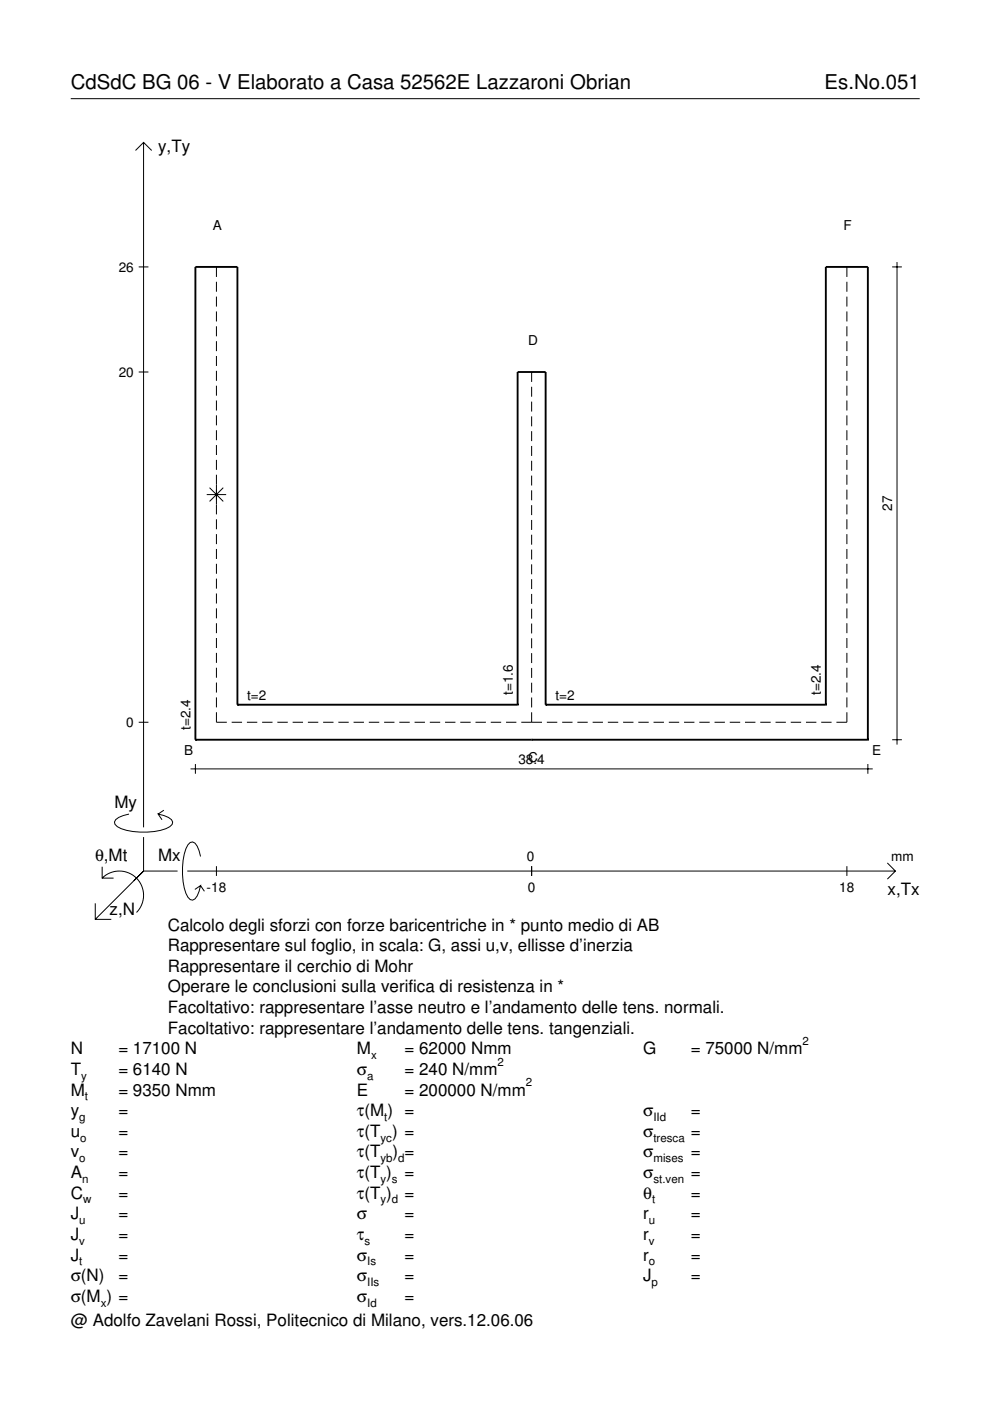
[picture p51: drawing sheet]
<svg xmlns="http://www.w3.org/2000/svg" width="210mm" height="297mm" viewBox="0 0 210 297" stroke-linecap="round" stroke-linejoin="round" font-family="sans-serif">
<defs><g id="words">
<g font-size="4.3">
<text x="15" y="18.9">CdSdC BG 06 - V Elaborato a Casa 52562E Lazzaroni Obrian</text>
<text x="174.8" y="18.9">Es.No.051</text>
</g>
<g font-size="3.6">
<text x="33.5" y="32.3">y,Ty</text>
<text x="24.3" y="171.3">My</text>
<text x="20.1" y="182.6">θ,Mt</text>
<text x="33.5" y="182.6">Mx</text>
<text x="188.2" y="189.8">x,Tx</text>
<text x="23.2" y="193.9">z,N</text>
<text x="35.6" y="197.3">Calcolo degli sforzi con forze baricentriche in * punto medio di AB</text>
<text x="35.6" y="201.7">Rappresentare sul foglio, in scala: G, assi u,v, ellisse d’inerzia</text>
<text x="35.6" y="206">Rappresentare il cerchio di Mohr</text>
<text x="35.6" y="210.4">Operare le conclusioni sulla verifica di resistenza in *</text>
<text x="35.6" y="214.8">Facoltativo: rappresentare l’asse neutro e l’andamento delle tens. normali.</text>
<text x="35.6" y="219.2">Facoltativo: rappresentare l’andamento delle tens. tangenziali.</text>
<text x="15" y="223.5">N</text>
<text x="15" y="227.9">T</text>
<text x="25.1" y="227.9">= 6140 N</text>
<text x="25.1" y="223.5">= 17100 N</text>
<text x="75.7" y="223.5">M</text>
<text x="75.7" y="227.9">σ</text>
<text x="85.8" y="223.5">= 62000 Nmm</text>
<text x="85.8" y="227.9">= 240 N/mm</text>
<text x="136.4" y="223.5">G</text>
<text x="146.5" y="223.5">= 75000 N/mm</text>
<text x="15" y="232.3">M</text>
<text x="25.1" y="232.3">= 9350 Nmm</text>
<text x="75.7" y="232.3">E</text>
<text x="85.8" y="232.3">= 200000 N/mm</text>
<text x="15" y="236.7">y</text>
<text x="25.1" y="236.7">=</text>
<text x="75.7" y="236.7">τ(M ) =</text>
<text x="136.4" y="236.7">σ</text>
<text x="146.5" y="236.7">=</text>
<text x="15" y="241">u</text>
<text x="15" y="245.4">v</text>
<text x="25.1" y="241">=</text>
<text x="25.1" y="245.4">=</text>
<text x="75.7" y="241">τ(T ) =</text>
<text x="75.7" y="245.4">τ(T</text>
<text x="83.3" y="245.4">) =</text>
<text x="136.4" y="241">σ</text>
<text x="136.4" y="245.4">σ</text>
<text x="146.5" y="241">=</text>
<text x="146.5" y="245.4">=</text>
<text x="15" y="249.8">A</text>
<text x="25.1" y="249.8">=</text>
<text x="75.7" y="249.8">τ(T )</text>
<text x="85.8" y="249.8">=</text>
<text x="136.4" y="249.8">σ</text>
<text x="146.5" y="249.8">=</text>
<text x="15" y="254.2">C</text>
<text x="25.1" y="254.2">=</text>
<text x="75.7" y="254.2">τ(T )</text>
<text x="85.8" y="254.2">=</text>
<text x="136.4" y="254.2">θ</text>
<text x="146.5" y="254.2">=</text>
<text x="15" y="258.5">J</text>
<text x="15" y="262.9">J</text>
<text x="25.1" y="258.5">=</text>
<text x="25.1" y="262.9">=</text>
<text x="75.7" y="258.5">σ</text>
<text x="75.7" y="262.9">τ</text>
<text x="85.8" y="258.5">=</text>
<text x="85.8" y="262.9">=</text>
<text x="136.4" y="258.5">r</text>
<text x="136.4" y="262.9">r</text>
<text x="146.5" y="258.5">=</text>
<text x="146.5" y="262.9">=</text>
<text x="15" y="267.3">J</text>
<text x="25.1" y="267.3">=</text>
<text x="75.7" y="267.3">σ</text>
<text x="85.8" y="267.3">=</text>
<text x="136.4" y="267.3">r</text>
<text x="146.5" y="267.3">=</text>
<text x="15" y="271.7">σ(N)</text>
<text x="25.1" y="271.7">=</text>
<text x="75.7" y="271.7">σ</text>
<text x="85.8" y="271.7">=</text>
<text x="136.4" y="271.7">J</text>
<text x="146.5" y="271.7">=</text>
<text x="15" y="281.2">@ Adolfo Zavelani Rossi, Politecnico di Milano, vers.12.06.06</text>
<text x="15" y="276">σ(M ) =</text>
<text x="75.7" y="276">σ</text>
<text x="85.8" y="276">=</text>
</g>
<g font-size="2.9">
<text x="45.1" y="48.8">A</text>
<text x="178.8" y="48.8">F</text>
<text x="25.2" y="57.6">26</text>
<text x="112" y="73.2">D</text>
<text x="25.2" y="79.9">20</text>
<text x="189.2" y="108.3" transform="rotate(-90 189.2 108.3)">27</text>
<text x="52.4" y="148.4">t=2</text>
<text x="108.7" y="147.4" transform="rotate(-90 108.7 147.4)">t=1.6</text>
<text x="117.7" y="148.4">t=2</text>
<text x="174.1" y="147.4" transform="rotate(-90 174.1 147.4)">t=2.4</text>
<text x="26.8" y="154.1">0</text>
<text x="40.4" y="154.8" transform="rotate(-90 40.4 154.8)">t=2.4</text>
<text x="39" y="160.1">B</text>
<text x="109.9" y="162">38.4</text>
<text x="112" y="161.6">C</text>
<text x="184.9" y="160.1">E</text>
<text x="111.7" y="182.6">0</text>
<text x="189" y="182.6">mm</text>
<text x="43.8" y="189.1">-18</text>
<text x="111.9" y="189.1">0</text>
<text x="178" y="189.1">18</text>
</g>
<g font-size="2.4">
<text x="170.2" y="221.5">2</text>
<text x="78.7" y="224.5">x</text>
<text x="105.5" y="225.9">2</text>
<text x="17.2" y="228.9">y</text>
<text x="18" y="233.3">t</text>
<text x="77.9" y="228.9">a</text>
<text x="111.5" y="230.3">2</text>
<text x="16.8" y="237.7">g</text>
<text x="81.5" y="237.7">t</text>
<text x="138.5" y="237.7">IId</text>
<text x="17" y="242">o</text>
<text x="80.7" y="242">yc</text>
<text x="138.5" y="242">tresca</text>
<text x="16.8" y="246.4">o</text>
<text x="17.4" y="250.8">n</text>
<text x="80.7" y="246.4">yb d</text>
<text x="80.7" y="250.8">y s</text>
<text x="138.5" y="246.4">mises</text>
<text x="138.5" y="250.8">st.ven</text>
<text x="17.6" y="255.2">w</text>
<text x="80.7" y="255.2">y d</text>
<text x="138.2" y="255.2">t</text>
<text x="16.8" y="259.5">u</text>
<text x="16.8" y="263.9">v</text>
<text x="77.3" y="263.9">s</text>
<text x="137.6" y="259.5">u</text>
<text x="137.6" y="263.9">v</text>
<text x="16.8" y="268.3">t</text>
<text x="77.9" y="268.3">Is</text>
<text x="137.6" y="268.3">o</text>
<text x="77.9" y="272.7">IIs</text>
<text x="138.2" y="272.7">p</text>
<text x="21.4" y="277">x</text>
<text x="77.9" y="277">Id</text>
</g>
</g></defs>
<g fill="none" stroke="#000" stroke-width=".21">
<path d="M15 20.9h180M28.7 31.9l1.7-1.7 1.8 1.7M30.4 30.2v145.2M29.4 56.6h2.1M45.9 56.6v2.1M45.9 59.7v2.2M179.6 56.6v2.1M179.6 59.7v2.2M189.2 56.6h2M190.2 55.6v102.3M29.4 78.9h2.1M45.9 62.9v2.1"/>
<path d="M45.9 66v2.2M45.9 69.2v2.1M45.9 72.3v2.1M45.9 75.5v2.1M45.9 78.6v2.1M112.7 78.9v2.1M179.6 62.9v2.1M179.6 66v2.2M179.6 69.2v2.1M179.6 72.3v2.1M179.6 75.5v2.1M179.6 78.6v2.1"/>
<path d="M45.9 81.8v2.1M45.9 84.9v2.1M45.9 88.1v2.1M45.9 91.2v2.1M45.9 94.4v2.1M45.9 97.5v2.1M112.7 82v2.1M112.7 85.1v2.2M112.7 88.3v2.1M112.7 91.4v2.1M112.7 94.6v2.1M112.7 97.7v2.1"/>
<path d="M179.6 81.8v2.1M179.6 84.9v2.1M179.6 88.1v2.1M179.6 91.2v2.1M179.6 94.4v2.1M179.6 97.5v2.1M43.8 104.9h4.1M44.4 103.4l2.9 2.9M45.9 100.7v8.4M45.9 110.1v2.1M45.9 113.2v2.2M45.9 116.4v2.1"/>
<path d="M45.9 119.5v2.2M47.3 103.4l-2.9 2.9M112.7 100.8v2.1M112.7 104v2.1M112.7 107.1v2.1M112.7 110.2v2.2M112.7 113.4v2.1M112.7 116.5v2.1M112.7 119.7v2.1M179.6 100.7v2.1M179.6 103.8v2.1M179.6 107v2.1"/>
<path d="M179.6 110.1v2.1M179.6 113.2v2.2M179.6 116.4v2.1M179.6 119.5v2.2M45.9 122.7v2.1M45.9 125.8v2.2M45.9 129v2.1M45.9 132.1v2.1M45.9 135.3v2.1M45.9 138.4v2.1M112.7 122.8v2.1M112.7 125.9v2.1"/>
<path d="M112.7 129.1v2.1M112.7 132.2v2.1M112.7 135.3v2.1M112.7 138.5v2.1M179.6 122.7v2.1M179.6 125.8v2.2M179.6 129v2.1M179.6 132.1v2.1M179.6 135.3v2.1M179.6 138.4v2.1M29.4 153.1h2.1M45.9 151v2.1h2.2"/>
<path d="M45.9 141.6v2.1M45.9 144.7v2.1M45.9 147.9v2.1M49.1 153.1h2.2M52.3 153.1h2.2M55.6 153.1h2.2M58.8 153.1h2.2M62 153.1h2.2M65.3 153.1h2.2M68.5 153.1h2.2M71.7 153.1h2.2M75 153.1h2.2"/>
<path d="M78.2 153.1h2.2M81.4 153.1h2.2M84.7 153.1h2.2M87.9 153.1h2.2M91.1 153.1h2.2M94.4 153.1h2.2M97.6 153.1h2.2M100.8 153.1h2.2M104.1 153.1h2.2M107.3 153.1h2.2M110.5 153.1h4.4M112.7 141.6v2.1"/>
<path d="M112.7 144.8v2.1M112.7 147.9v2.1M112.7 151v2.1M115.9 153.1h2.3M119.2 153.1h2.2M122.4 153.1h2.2M125.6 153.1h2.2M128.9 153.1h2.2M132.1 153.1h2.2M135.3 153.1h2.2M138.6 153.1h2.2M141.8 153.1h2.2"/>
<path d="M145 153.1h2.2M148.3 153.1h2.2M151.5 153.1h2.2M154.7 153.1h2.2M158 153.1h2.2M161.2 153.1h2.2M164.4 153.1h2.2M167.7 153.1h2.2M170.9 153.1h2.2M174.1 153.1h2.2M179.6 151v2.1h-2.3M179.6 141.6v2.1"/>
<path d="M179.6 144.7v2.1M179.6 147.9v2.1M189.2 156.8h2M27.3 172.6a3.6 3.6 0 0 0-3 1.7l.1 .5a5.7 5.7 0 0 0 3.8 1.5 13.3 13.3 0 0 0 7.8-1l.5-.5 .1-.5a3.6 3.6 0 0 0-3.1-1.7l.8 1.2M30.4 177.5v7.2M34.7 171.8l-1.2 .8M40.4 163h144.6M41.4 162v2.1M184 162v2.1M20.2 191.5v3.4h3.4M21.7 186.2a5.1 5.1 0 0 1 7.2 0 5.1 5.1 0 0 1 0 7.3M21.7 183.8v2.4h2.4"/>
<path d="M30.4 184.7l-10.2 10.2M30.4 184.7l-2 2M30.4 184.7h7.2M39.7 184.7h150.1M42.5 181.6a3.6 3.6 0 0 0-1.7-3.1l-.5 .1a5.7 5.7 0 0 0-1.5 3.8 13.3 13.3 0 0 0 1 7.8l.5 .5 .5 .2a3.6 3.6 0 0 0 1.7-3.1l-1.2 .8M42.5 187.8l.8 1.2M45.9 183.7v2M112.7 183.7v2M179.6 183.7v2M188.1 183l1.7 1.7-1.7 1.7"/>
</g>
<g fill="none" stroke="#000" stroke-width=".4">
<path d="M41.4 156.8h.1M41.4 156.8h142.6M50.3 149.4h.1M50.3 149.4v-92.8h-8.9v100.2M50.3 149.4h59.4M109.7 149.4h.1M109.7 149.4v-70.5h6v70.5M112.7 156.8h.1M115.7 149.4h.1M115.7 149.4h59.4M175.1 149.4h.1M175.1 149.4v-92.8h8.9v100.2"/>
<path d="M184 156.8h.1"/>
</g>
<use href="#words"/>
</svg>
